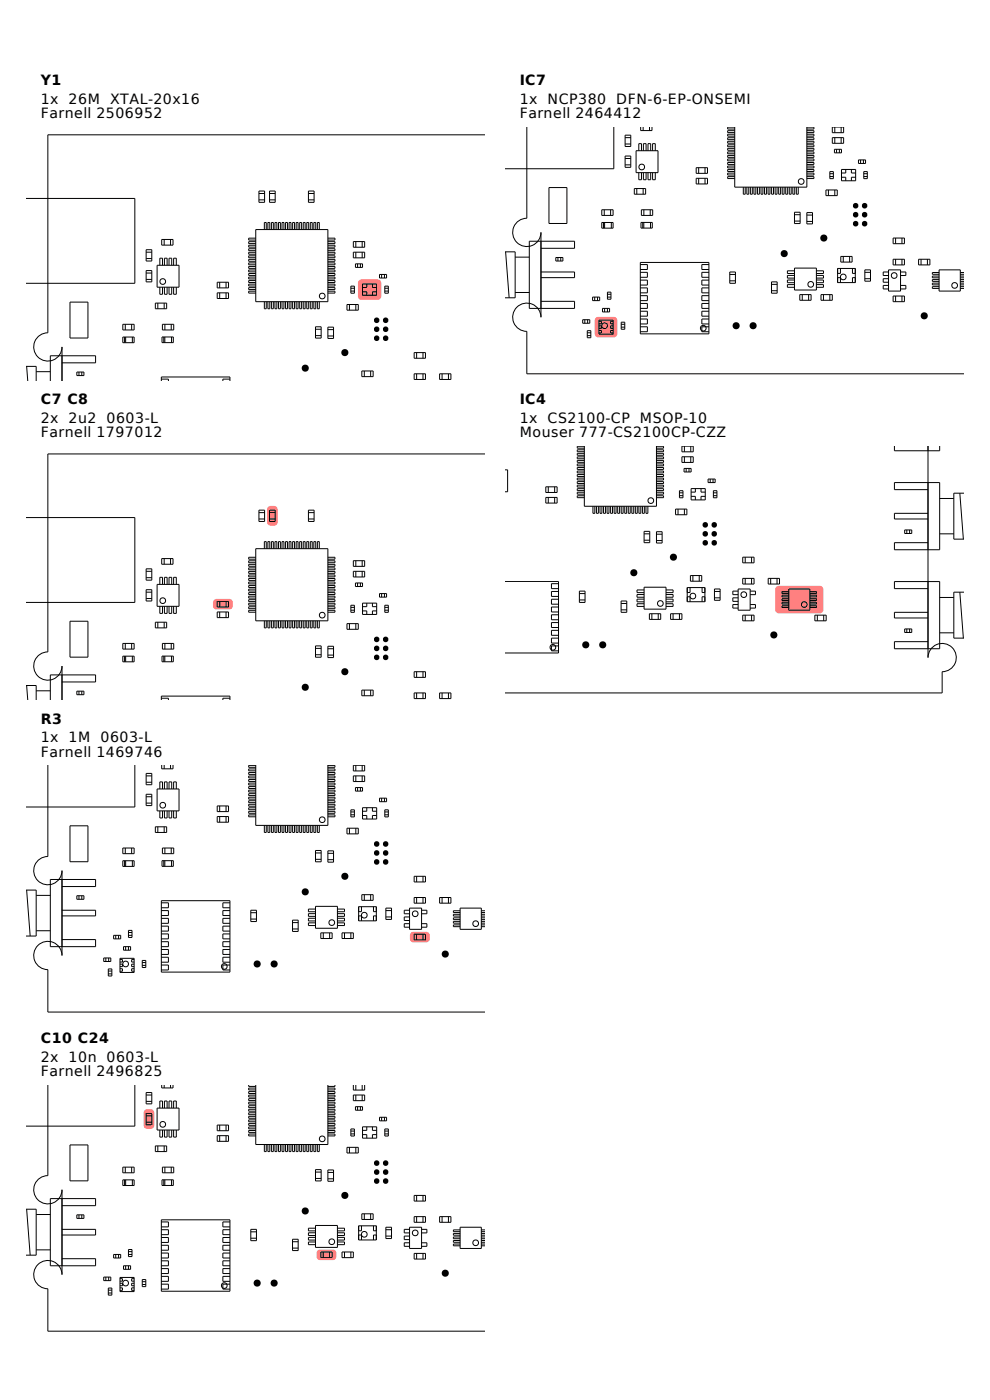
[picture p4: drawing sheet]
<svg xmlns="http://www.w3.org/2000/svg" width="210mm" height="297mm" viewBox="0 0 210 297" stroke-linecap="round" stroke-linejoin="round" font-family="sans-serif">
<defs><g id="words">
<g font-size="3">
<text x="8.7" y="18.1">Y1</text>
<text x="8.7" y="22.1">1x</text>
<text x="14.6" y="22.1">26M</text>
<text x="23.4" y="22.1">XTAL-20x16</text>
<text x="110.3" y="18.1">IC7</text>
<text x="110.3" y="22.1">1x</text>
<text x="116.2" y="22.1">NCP380</text>
<text x="130.8" y="22.1">DFN-6-EP-ONSEMI</text>
<text x="8.7" y="25.1">Farnell 2506952</text>
<text x="110.3" y="25.1">Farnell 2464412</text>
<text x="8.7" y="85.8">C7 C8</text>
<text x="8.7" y="89.8">2x</text>
<text x="14.6" y="89.8">2u2</text>
<text x="22.6" y="89.8">0603-L</text>
<text x="110.3" y="85.8">IC4</text>
<text x="110.3" y="89.8">1x</text>
<text x="116.2" y="89.8">CS2100-CP</text>
<text x="135.8" y="89.8">MSOP-10</text>
<text x="8.7" y="92.8">Farnell 1797012</text>
<text x="110.3" y="92.8">Mouser 777-CS2100CP-CZZ</text>
<text x="8.7" y="153.5">R3</text>
<text x="8.7" y="157.5">1x</text>
<text x="8.7" y="160.5">Farnell 1469746</text>
<text x="14.6" y="157.5">1M</text>
<text x="21.3" y="157.5">0603-L</text>
<text x="8.7" y="221.2">C10 C24</text>
<text x="8.7" y="225.2">2x</text>
<text x="14.6" y="225.2">10n</text>
<text x="22.6" y="225.2">0603-L</text>
<text x="8.7" y="228.2">Farnell 2496825</text>
</g>
</g></defs>
<path d="M76.2 59.5l.5-.2h3.4a.75 .75 0 0 1 .8 .7v2.9a.75 .75 0 0 1-.8 .7h-3.4a.75 .75 0 0 1-.8-.7v-2.9z" fill="#ff8080"/>
<g fill="none" stroke="#000" stroke-width=".21">
<path d="M102.8 28.6h-92.6v42a3 3 0 0 0-3 3 3 3 0 0 0 3 3 3 3 0 0 0 3-3v7.3M5.6 42.1h23v18h-23M31 53.5h1.2M31 53h1.2v2.4h-1.2zM31 57.4h1.2v2.4h-1.2zM31 54.9h1.2M31 57.9h1.2M31 59.3h1.2M33.3 56.3h4.7v4.6h-4.7zM33.9 56.3v-1.5h.6v1.5M34.3 50.8h2.4v1.2h-2.4zM34.8 50.8v1.2"/>
<path d="M34.9 56.3v-1.5h.6v1.5M35.9 56.3v-1.5h.5v1.5M36.2 50.8v1.2M36.8 56.3v-1.5h.6v1.5M46.1 59.9h2.4v1.2h-2.4zM46.6 59.9v1.2M48 59.9v1.2M54.3 48.7h15.3v15.3h-15.3zM54.3 59.5h-1.5v.4h1.5M54.3 58.8h-1.5v.4h1.5M54.3 58h-1.5v.4h1.5M54.3 57.3h-1.5v.4h1.5"/>
<path d="M54.3 56.5h-1.5v.4h1.5M54.3 55.8h-1.5v.4h1.5M54.3 55h-1.5v.4h1.5M54.3 54.3h-1.5v.4h1.5M54.3 53.5h-1.5v.4h1.5M54.3 52.8h-1.5v.4h1.5M54.3 52h-1.5v.4h1.5M54.3 51.3h-1.5v.4h1.5M54.3 50.5h-1.5v.4h1.5M54.9 42.4h1.2M54.9 41.1h1.2M54.9 40.5h1.2v2.4h-1.2z"/>
<path d="M56.1 48.7v-1.5h.4v1.5M56.8 48.7v-1.5h.4v1.5M57.2 42.4h1.2M57.2 41.1h1.2M57.2 40.5h1.2v2.4h-1.2zM57.6 48.7v-1.5h.4v1.5M58.3 48.7v-1.5h.4v1.5M59.1 48.7v-1.5h.4v1.5M59.8 48.7v-1.5h.4v1.5M60.6 48.7v-1.5h.4v1.5M61.3 48.7v-1.5h.4v1.5M62.1 48.7v-1.5h.4v1.5"/>
<path d="M62.8 48.7v-1.5h.4v1.5M63.6 48.7v-1.5h.4v1.5M64.3 48.7v-1.5h.4v1.5M65.1 48.7v-1.5h.4v1.5M65.4 42.4h1.2M65.4 41.1h1.2M65.4 40.5h1.2v2.4h-1.2zM65.8 48.7v-1.5h.4v1.5M66.6 48.7v-1.5h.4v1.5M67.3 48.7v-1.5h.4v1.5M69.6 50.5h1.5v.4h-1.5M69.6 51.3h1.5v.4h-1.5"/>
<path d="M69.6 52h1.5v.4h-1.5M69.6 52.8h1.5v.4h-1.5M69.6 53.5h1.5v.4h-1.5M69.6 54.3h1.5v.4h-1.5M69.6 55h1.5v.4h-1.5M69.6 55.8h1.5v.4h-1.5M69.6 56.5h1.5v.4h-1.5M69.6 57.3h1.5v.4h-1.5M69.6 58h1.5v.4h-1.5M69.6 58.8h1.5v.4h-1.5M69.6 59.5h1.5v.4h-1.5M75 53.5h2.4v1.2h-2.4z"/>
<path d="M75 51.3h2.4v1.2h-2.4zM75.4 56h1.5v.7h-1.5zM75.5 51.3v1.2M75.5 53.5v1.2M75.9 56v.7M76.5 56v.7M76.8 51.3v1.2M76.8 53.5v1.2M80.5 58.2h1.5v.8h-1.5zM81 58.2v.8M81.6 58.2v.8M5.6 77.7h2.1v3.2"/>
<path d="M5.7 77.7l.2 3.2M7.7 78.9h3M13.2 77h7.1v-1.5h-9.6v5.4M14.8 64.1h3.9v7.6h-3.9zM16.3 78.9h1.5v.8h-1.5zM16.8 78.9v.8M17.4 78.9v.8M26.1 71.5h2.4v1.2h-2.4zM26.1 68.8h2.4v1.2h-2.4zM26.4 71.5v1.2M26.6 68.8v1.2M26.7 71.5v1.2"/>
<path d="M27.9 68.8v1.2M28.1 71.5v1.2M33 64.3h2.4v1.2h-2.4zM33.5 64.3v1.2M33.9 60.9v1.5h.6v-1.5M34.4 71.5h2.4v1.2h-2.4zM34.5 68.8h2.4v1.2h-2.4zM34.7 71.5v1.2M34.8 64.3v1.2M34.9 60.9v1.5h.6v-1.5M35 71.5v1.2M35 68.8v1.2"/>
<path d="M35.9 60.9v1.5h.5v-1.5M36.3 68.8v1.2M36.4 71.5v1.2M36.8 60.9v1.5h.6v-1.5M46.1 62.1h2.4v1.2h-2.4zM46.6 62.1v1.2M48 62.1v1.2M54.3 61.8h-1.5v.4h1.5M54.3 61h-1.5v.4h1.5M54.3 60.3h-1.5v.4h1.5M56.1 64v1.5h.4v-1.5M56.8 64v1.5h.4v-1.5"/>
<path d="M57.6 64v1.5h.4v-1.5M58.3 64v1.5h.4v-1.5M59.1 64v1.5h.4v-1.5M59.8 64v1.5h.4v-1.5M60.6 64v1.5h.4v-1.5M61.3 64v1.5h.4v-1.5M62.1 64v1.5h.4v-1.5M62.8 64v1.5h.4v-1.5M63.6 64v1.5h.4v-1.5M64.3 64v1.5h.4v-1.5M65.1 64v1.5h.4v-1.5M65.8 64v1.5h.4v-1.5"/>
<path d="M66.6 64v1.5h.4v-1.5M66.9 69.9h1.2M66.9 71.2h1.2M66.9 69.3h1.2v2.4h-1.2zM67.3 64v1.5h.4v-1.5M69.6 69.4h1.2v2.4h-1.2zM69.6 61.8h1.5v.4h-1.5M69.6 60.3h1.5v.4h-1.5M69.6 61h1.5v.4h-1.5M69.6 71.3h1.2M69.6 69.9h1.2M73.6 64.6h2.4v1.2h-2.4z"/>
<path d="M74.1 64.6v1.2M74.4 61.8h.8M74.4 61.2h.8M74.4 60.7h.8v1.5h-.8zM75.5 64.6v1.2M76.8 78.7h2.4v1.2h-2.4zM76.9 60.3h3v2.4h-3zM76.9 61.9h.9v.8M77.3 78.7v1.2M77.8 60.3v.7h-.9M78.6 78.7v1.2M79 60.3v.7h.9"/>
<path d="M79.9 61.9h-.9v.8M81.6 61.8h.8M81.6 61.2h.8M81.6 60.7h.8v1.5h-.8zM87.9 74.8h2.4v1.2h-2.4zM87.9 79.3h2.4v1.2h-2.4zM88.4 74.8v1.2M88.4 79.3v1.2M89.7 74.8v1.2M89.7 79.3v1.2M93.3 79.3h2.4v1.2h-2.4zM93.8 79.3v1.2"/>
<path d="M95.1 79.3v1.2M34.2 80.9v-.9h14.6v.9M34.2 80.4h1.5v.5M48.8 80.4h-1.5v.5"/>
<circle cx="34.5" cy="59.7" r=".6"/>
<circle cx="68.4" cy="62.8" r=".6"/>
</g>
<g fill="#000">
<circle cx="64.8" cy="78.1" r=".76"/>
<circle cx="73.2" cy="74.8" r=".76"/>
<circle cx="79.9" cy="68" r=".6"/>
<circle cx="79.9" cy="69.9" r=".6"/>
<circle cx="79.9" cy="71.8" r=".59"/>
<circle cx="81.8" cy="68" r=".6"/>
<circle cx="81.8" cy="69.9" r=".6"/>
<circle cx="81.8" cy="71.8" r=".59"/>
</g>
<g fill="#ff8080">
<path d="M56.9 107.6a1.45 1.45 0 0 1 1.9 .2l.1 3a.75 .75 0 0 1-.7 .7h-.8a.75 .75 0 0 1-.7-.7v-2.7z"/>
<path d="M45.4 127.3l.5-.2h2.7a.75 .75 0 0 1 .8 .7v.8a.75 .75 0 0 1-.8 .7h-2.7a.75 .75 0 0 1-.7-.7v-.8z"/>
</g>
<g fill="none" stroke="#000" stroke-width=".21">
<path d="M102.8 96.3h-92.6v42a3 3 0 0 0-3 3 3 3 0 0 0 3 3 3 3 0 0 0 3-3v7.3M5.6 109.8h23v18h-23M34.3 118.5h2.4v1.2h-2.4zM34.8 118.5v1.2M36.2 118.5v1.2M54.3 116.4h15.3v15.3h-15.3zM54.3 119.7h-1.5v.4h1.5M54.3 119h-1.5v.4h1.5M54.3 118.2h-1.5v.4h1.5M54.9 110.1h1.2M54.9 108.8h1.2M54.9 108.2h1.2v2.4h-1.2z"/>
<path d="M56.1 116.4v-1.5h.4v1.5M56.8 116.4v-1.5h.4v1.5M57.2 110.1h1.2M57.2 108.8h1.2M57.2 108.2h1.2v2.4h-1.2zM57.6 116.4v-1.5h.4v1.5M58.3 116.4v-1.5h.4v1.5M59.1 116.4v-1.5h.4v1.5M59.8 116.4v-1.5h.4v1.5M60.6 116.4v-1.5h.4v1.5M61.3 116.4v-1.5h.4v1.5M62.1 116.4v-1.5h.4v1.5"/>
<path d="M62.8 116.4v-1.5h.4v1.5M63.6 116.4v-1.5h.4v1.5M64.3 116.4v-1.5h.4v1.5M65.1 116.4v-1.5h.4v1.5M65.4 110.1h1.2M65.4 108.8h1.2M65.4 108.2h1.2v2.4h-1.2zM65.8 116.4v-1.5h.4v1.5M66.6 116.4v-1.5h.4v1.5M67.3 116.4v-1.5h.4v1.5M69.6 118.2h1.5v.4h-1.5M69.6 119h1.5v.4h-1.5"/>
<path d="M69.6 119.7h1.5v.4h-1.5M75 119h2.4v1.2h-2.4zM75.5 119v1.2M76.8 119v1.2M14.8 131.8h3.9v7.6h-3.9zM26.1 139.2h2.4v1.2h-2.4zM26.1 136.5h2.4v1.2h-2.4zM26.4 139.2v1.2M26.6 136.5v1.2M26.7 139.2v1.2M27.9 136.5v1.2M28.1 139.2v1.2"/>
<path d="M31 121.2h1.2M31 120.7h1.2v2.4h-1.2zM31 125.1h1.2v2.4h-1.2zM31 122.6h1.2M31 125.6h1.2M31 127h1.2M33 132h2.4v1.2h-2.4zM33.3 124h4.7v4.6h-4.7zM33.5 132v1.2M33.9 124v-1.5h.6v1.5M33.9 128.6v1.5h.6v-1.5M34.4 139.2h2.4v1.2h-2.4z"/>
<path d="M34.5 136.5h2.4v1.2h-2.4zM34.7 139.2v1.2M34.8 132v1.2M34.9 128.6v1.5h.6v-1.5M34.9 124v-1.5h.6v1.5M35 139.2v1.2M35 136.5v1.2M35.9 128.6v1.5h.5v-1.5M35.9 124v-1.5h.5v1.5M36.3 136.5v1.2M36.4 139.2v1.2M36.8 128.6v1.5h.6v-1.5"/>
<path d="M36.8 124v-1.5h.6v1.5M46.1 127.6h2.4v1.2h-2.4zM46.1 129.8h2.4v1.2h-2.4zM46.6 127.6v1.2M46.6 129.8v1.2M48 127.6v1.2M48 129.8v1.2M54.3 129.5h-1.5v.4h1.5M54.3 128.7h-1.5v.4h1.5M54.3 128h-1.5v.4h1.5M54.3 127.2h-1.5v.4h1.5M54.3 126.5h-1.5v.4h1.5"/>
<path d="M54.3 125.7h-1.5v.4h1.5M54.3 125h-1.5v.4h1.5M54.3 124.2h-1.5v.4h1.5M54.3 123.5h-1.5v.4h1.5M54.3 122.7h-1.5v.4h1.5M54.3 122h-1.5v.4h1.5M54.3 121.2h-1.5v.4h1.5M54.3 120.5h-1.5v.4h1.5M56.1 131.7v1.5h.4v-1.5M56.8 131.7v1.5h.4v-1.5M57.6 131.7v1.5h.4v-1.5M58.3 131.7v1.5h.4v-1.5"/>
<path d="M59.1 131.7v1.5h.4v-1.5M59.8 131.7v1.5h.4v-1.5M60.6 131.7v1.5h.4v-1.5M61.3 131.7v1.5h.4v-1.5M62.1 131.7v1.5h.4v-1.5M62.8 131.7v1.5h.4v-1.5M63.6 131.7v1.5h.4v-1.5M64.3 131.7v1.5h.4v-1.5M65.1 131.7v1.5h.4v-1.5M65.8 131.7v1.5h.4v-1.5M66.6 131.7v1.5h.4v-1.5M66.9 137.6h1.2"/>
<path d="M66.9 138.9h1.2M66.9 137h1.2v2.4h-1.2zM67.3 131.7v1.5h.4v-1.5M69.6 137.1h1.2v2.4h-1.2zM69.6 129.5h1.5v.4h-1.5M69.6 120.5h1.5v.4h-1.5M69.6 121.2h1.5v.4h-1.5M69.6 122h1.5v.4h-1.5M69.6 122.7h1.5v.4h-1.5M69.6 123.5h1.5v.4h-1.5M69.6 124.2h1.5v.4h-1.5M69.6 125h1.5v.4h-1.5"/>
<path d="M69.6 125.7h1.5v.4h-1.5M69.6 126.5h1.5v.4h-1.5M69.6 127.2h1.5v.4h-1.5M69.6 128h1.5v.4h-1.5M69.6 128.7h1.5v.4h-1.5M69.6 139h1.2M69.6 137.6h1.2M73.6 132.3h2.4v1.2h-2.4zM74.1 132.3v1.2M74.4 129.5h.8M74.4 128.4h.8v1.5h-.8zM74.4 128.9h.8"/>
<path d="M75 121.2h2.4v1.2h-2.4zM75.4 123.7h1.5v.7h-1.5zM75.5 121.2v1.2M75.5 132.3v1.2M75.9 123.7v.7M76.5 123.7v.7M76.8 121.2v1.2M76.9 128h3v2.4h-3zM76.9 129.6h.9v.8M77.8 128v.7h-.9M79 128v.7h.9M79.9 129.6h-.9v.8"/>
<path d="M80.5 125.9h1.5v.8h-1.5zM81 125.9v.8M81.6 125.9v.8M81.6 129.5h.8M81.6 128.4h.8v1.5h-.8zM81.6 128.9h.8M5.6 145.4h2.1v3.2M5.7 145.4l.2 3.2M7.7 146.6h3M13.2 144.7h7.1v-1.5h-9.6v5.4M16.3 146.6h1.5v.8h-1.5zM16.8 146.6v.8"/>
<path d="M17.4 146.6v.8M34.2 148.6v-.9h14.6v.9M34.2 148.1h1.5v.5M48.8 148.1h-1.5v.5M76.8 146.4h2.4v1.2h-2.4zM77.3 146.4v1.2M78.6 146.4v1.2M87.9 142.5h2.4v1.2h-2.4zM87.9 147h2.4v1.2h-2.4zM88.4 142.5v1.2M88.4 147v1.2M89.7 142.5v1.2"/>
<path d="M89.7 147v1.2M93.3 147h2.4v1.2h-2.4zM93.8 147v1.2M95.1 147v1.2"/>
<circle cx="34.5" cy="127.4" r=".6"/>
<circle cx="68.4" cy="130.5" r=".6"/>
</g>
<g fill="#000">
<circle cx="79.9" cy="135.7" r=".6"/>
<circle cx="79.9" cy="137.6" r=".6"/>
<circle cx="79.9" cy="139.5" r=".6"/>
<circle cx="81.8" cy="135.7" r=".6"/>
<circle cx="81.8" cy="137.6" r=".6"/>
<circle cx="81.8" cy="139.5" r=".6"/>
<circle cx="64.8" cy="145.8" r=".76"/>
<circle cx="73.2" cy="142.5" r=".76"/>
</g>
<path d="M87.2 197.9l.5-.2h2.7a.75 .75 0 0 1 .8 .7v.8a.75 .75 0 0 1-.8 .8h-2.7a.75 .75 0 0 1-.7-.8v-.8z" fill="#ff8080"/>
<g fill="none" stroke="#000" stroke-width=".21">
<path d="M10.2 162.5v19.2a3 3 0 0 0-3 3 3 3 0 0 0 3 3 3 3 0 0 0 3-3v18a3 3 0 0 0-3-3 3 3 0 0 0-3 3 3 3 0 0 0 3 3v9h92.6M14.8 175.2h3.9v7.6h-3.9zM26.1 179.9h2.4v1.2h-2.4zM26.6 179.9v1.2M27.9 179.9v1.2M28.6 162.5v8.7h-23M31 164.6h1.2M31 164.1h1.2v2.4h-1.2zM31 168.5h1.2v2.4h-1.2zM31 166h1.2M31 169h1.2M31 170.4h1.2"/>
<path d="M33 175.4h2.4v1.2h-2.4zM33.3 167.4h4.7v4.6h-4.7zM33.5 175.4v1.2M33.9 167.4v-1.5h.6v1.5M33.9 172v1.5h.6v-1.5M34.3 162.5v.6h2.4v-.6M34.5 179.9h2.4v1.2h-2.4zM34.8 162.5v.6M34.8 175.4v1.2M34.9 172v1.5h.6v-1.5M34.9 167.4v-1.5h.6v1.5M35 179.9v1.2"/>
<path d="M35.9 172v1.5h.5v-1.5M35.9 167.4v-1.5h.5v1.5M36.2 162.5v.6M36.3 179.9v1.2M36.8 172v1.5h.6v-1.5M36.8 167.4v-1.5h.6v1.5M46.1 171h2.4v1.2h-2.4zM46.1 173.2h2.4v1.2h-2.4zM46.6 171v1.2M46.6 173.2v1.2M48 171v1.2M48 173.2v1.2"/>
<path d="M52.8 162.5v.3h1.5M54.3 162.5v12.6h15.3v-12.6M54.3 172.9h-1.5v.4h1.5M54.3 172.1h-1.5v.4h1.5M54.3 171.4h-1.5v.4h1.5M54.3 170.6h-1.5v.4h1.5M54.3 169.9h-1.5v.4h1.5M54.3 169.1h-1.5v.4h1.5M54.3 168.4h-1.5v.4h1.5M54.3 167.6h-1.5v.4h1.5M54.3 166.9h-1.5v.4h1.5M54.3 166.1h-1.5v.4h1.5"/>
<path d="M54.3 165.4h-1.5v.4h1.5M54.3 164.6h-1.5v.4h1.5M54.3 163.9h-1.5v.4h1.5M54.3 163.1h-1.5v.4h1.5M56.1 175.1v1.5h.4v-1.5M56.8 175.1v1.5h.4v-1.5M57.6 175.1v1.5h.4v-1.5M58.3 175.1v1.5h.4v-1.5M59.1 175.1v1.5h.4v-1.5M59.8 175.1v1.5h.4v-1.5M60.6 175.1v1.5h.4v-1.5M61.3 175.1v1.5h.4v-1.5"/>
<path d="M62.1 175.1v1.5h.4v-1.5M62.8 175.1v1.5h.4v-1.5M63.6 175.1v1.5h.4v-1.5M64.3 175.1v1.5h.4v-1.5M65.1 175.1v1.5h.4v-1.5M65.8 175.1v1.5h.4v-1.5M66.6 175.1v1.5h.4v-1.5M67.3 175.1v1.5h.4v-1.5M69.6 172.9h1.5v.4h-1.5M69.6 163.1h1.5v.4h-1.5M69.6 163.9h1.5v.4h-1.5M69.6 164.6h1.5v.4h-1.5"/>
<path d="M69.6 165.4h1.5v.4h-1.5M69.6 166.1h1.5v.4h-1.5M69.6 166.9h1.5v.4h-1.5M69.6 167.6h1.5v.4h-1.5M69.6 168.4h1.5v.4h-1.5M69.6 169.1h1.5v.4h-1.5M69.6 169.9h1.5v.4h-1.5M69.6 170.6h1.5v.4h-1.5M69.6 171.4h1.5v.4h-1.5M69.6 172.1h1.5v.4h-1.5M71.1 162.5v.3h-1.5M73.6 175.7h2.4v1.2h-2.4z"/>
<path d="M74.1 175.7v1.2M74.4 171.8h.8v1.5h-.8zM74.4 172.9h.8M74.4 172.3h.8M75 164.6h2.4v1.2h-2.4zM75 162.5v1.1h2.4v-1.1M75.4 167.1h1.5v.7h-1.5zM75.5 162.5v1.1M75.5 164.6v1.2M75.5 175.7v1.2M75.9 167.1v.7M76.5 167.1v.7"/>
<path d="M76.8 162.5v1.1M76.8 164.6v1.2M76.9 171.4h3v2.4h-3zM76.9 173h.9v.8M77.8 171.4v.7h-.9M79 171.4v.7h.9M79.9 173h-.9v.8M80.5 169.3h1.5v.8h-1.5zM81 169.3v.8M81.6 169.3v.8M81.6 171.8h.8v1.5h-.8zM81.6 172.9h.8"/>
<path d="M81.6 172.3h.8M5.6 188.8h2.1v9.8h-2.1M5.7 188.8l.7 9.8M7.7 190h3M7.7 197.5h3M13.2 193.1h7.1v1.2h-7.1M13.2 188.1h7.1v-1.5h-9.6v14.3h9.6v-1.6h-7.1M16.3 190h1.5v.8h-1.5zM16.8 190v.8M17.4 190v.8M24.1 198.4h1.5v.8h-1.5zM24.6 198.4v.8"/>
<path d="M25.2 198.4v.8M26.1 182.6h2.4v1.2h-2.4zM26.4 182.6v1.2M26.7 182.6v1.2M27.3 198.4h.7M27.3 197.4h.7v1.5h-.7zM27.3 197.8h.7M28.1 182.6v1.2M34.2 193.2h1.5v1h-1.5M34.2 198.1h1.5v1.1h-1.5M34.2 191.1h14.6v15.2h-14.6zM34.2 199.8h1.5v1.1h-1.5"/>
<path d="M34.2 196.5h1.5v1h-1.5M34.2 194.8h1.5v1.1h-1.5M34.2 191.5h1.5v1.1h-1.5M34.4 182.6h2.4v1.2h-2.4zM34.7 182.6v1.2M35 182.6v1.2M36.4 182.6v1.2M48.8 193.2h-1.5v1h1.5M48.8 198.1h-1.5v1.1h1.5M48.8 191.5h-1.5v1.1h1.5M48.8 194.8h-1.5v1.1h1.5M48.8 196.5h-1.5v1h1.5"/>
<path d="M48.8 199.8h-1.5v1.1h1.5M53.2 193.1h1.2v2.4h-1.2zM53.2 193.6h1.2M53.2 195h1.2M62.1 195.2h1.2v2.4h-1.2zM62.1 195.7h1.2M62.1 197.1h1.2M66.9 181h1.2M66.9 182.3h1.2M66.9 180.4h1.2v2.4h-1.2zM66.9 192.3h4.7v4.6h-4.7zM66.9 195.8h-1.5v.6h1.5"/>
<path d="M66.9 192.9h-1.5v.5h1.5M66.9 193.9h-1.5v.5h1.5M66.9 194.8h-1.5v.6h1.5M68.1 197.9h2.4v1.2h-2.4zM68.6 197.9v1.2M69.6 180.5h1.2v2.4h-1.2zM69.6 182.4h1.2M69.6 181h1.2M69.9 197.9v1.2M71.6 192.9h1.5v.5h-1.5M71.6 193.9h1.5v.5h-1.5M71.6 194.8h1.5v.6h-1.5"/>
<path d="M71.6 195.8h1.5v.6h-1.5M72.6 197.9h2.4v1.2h-2.4zM73.1 197.9v1.2M74.4 197.9v1.2M76.1 192.4h3.7v3h-3.7zM76.1 194.3h.6v1.1M76.7 192.4v1h-.6M76.8 189.8h2.4v1.2h-2.4zM77.3 189.8v1.2M78.6 189.8v1.2M79.2 192.4v1h.6M79.8 194.3h-.6v1.1"/>
<path d="M81.9 192.7h1.2v2.4h-1.2zM81.9 194.5h1.2M81.9 193.2h1.2M86.9 192.7h2.5v4.5h-2.5zM86.9 194.5h-1.1v.8h1.1M86.9 193.1h-1.1v.8h1.1M86.9 196h-1.1v.7h1.1M87.9 185.9h2.4v1.2h-2.4zM87.9 190.4h2.4v1.2h-2.4zM87.9 198.2h2.4v1.2h-2.4zM88.4 185.9v1.2M88.4 190.4v1.2"/>
<path d="M88.4 198.2v1.2M89.4 193.1h1.2v.8h-1.2M89.4 196h1.2v.7h-1.2M89.7 185.9v1.2M89.7 190.4v1.2M89.7 198.2v1.2M93.3 190.4h2.4v1.2h-2.4zM93.8 190.4v1.2M95.1 190.4v1.2M97.6 192.7h4.5v4.5h-4.5zM97.6 193.2h-1.4v.4h1.4M97.6 196.2h-1.4v.4h1.4"/>
<path d="M97.6 195.5h-1.4v.4h1.4M97.6 194.7h-1.4v.4h1.4M97.6 194h-1.4v.4h1.4M102.1 193.2h.7M102.1 193.6h.7M102.1 196.6h.7M102.1 196.2h.7M102.1 195.9h.7M102.1 195.5h.7M102.1 195.1h.7M102.1 194.7h.7M102.1 194.4h.7"/>
<path d="M102.1 194h.7M22 203.3h1.5v.7h-1.5zM22.5 203.3v.7M23 206h.7M23 206.6h.7M23 205.6h.7v1.5h-.7zM23.1 203.3v.7M25.5 203.3h3v3h-3zM25.5 203.6h.5v.5h-.5M25.5 204.6h.5v.5h-.5M25.5 205.5h.5v.6h-.5M26.2 200.9h1.5v.7h-1.5z"/>
<path d="M26.7 200.9v.7M27.3 200.9v.7M28.5 203.6h-.6v.5h.6M28.5 204.6h-.6v.5h.6M28.5 205.5h-.6v.6h.6M30.2 204.8h.7M30.2 204.2h.7M30.2 203.8h.7v1.5h-.7zM34.2 204.8h1.5v1h-1.5M34.2 203.1h1.5v1.1h-1.5M34.2 201.4h1.5v1.1h-1.5M48.8 204.8h-1.5v1h1.5"/>
<path d="M48.8 201.4h-1.5v1.1h1.5M48.8 203.1h-1.5v1.1h1.5"/>
<circle cx="34.5" cy="170.9" r=".6"/>
<circle cx="68.4" cy="173.9" r=".6"/>
<circle cx="70.4" cy="195.7" r=".6"/>
<circle cx="77.3" cy="194.2" r=".6"/>
<circle cx="88.1" cy="193.9" r=".6"/>
<circle cx="100.9" cy="196" r=".6"/>
<circle cx="26.6" cy="204.5" r=".6"/>
<circle cx="47.6" cy="205.1" r=".6"/>
</g>
<g fill="#000">
<circle cx="79.9" cy="179.1" r=".6"/>
<circle cx="81.8" cy="179.1" r=".6"/>
<circle cx="64.8" cy="189.2" r=".76"/>
<circle cx="73.2" cy="185.9" r=".76"/>
<circle cx="79.9" cy="181" r=".6"/>
<circle cx="79.9" cy="182.9" r=".6"/>
<circle cx="81.8" cy="181" r=".6"/>
<circle cx="81.8" cy="182.9" r=".6"/>
<circle cx="54.6" cy="204.5" r=".76"/>
<circle cx="58.2" cy="204.5" r=".76"/>
<circle cx="94.5" cy="202.4" r=".76"/>
</g>
<g fill="#ff8080">
<path d="M67.4 265.3l.5-.2h2.7a.75 .75 0 0 1 .8 .8v.7a.75 .75 0 0 1-.8 .8h-2.7a.75 .75 0 0 1-.7-.8v-.7z"/>
<path d="M30.7 235.5a1.45 1.45 0 0 1 2 .3v3a.75 .75 0 0 1-.7 .7h-.8a.75 .75 0 0 1-.7-.7v-2.7z"/>
</g>
<g fill="none" stroke="#000" stroke-width=".21">
<path d="M10.2 230.2v19.2a3 3 0 0 0-3 3 3 3 0 0 0 3 3 3 3 0 0 0 3-3v18a3 3 0 0 0-3-3 3 3 0 0 0-3 3 3 3 0 0 0 3 3v9h92.6M28.6 230.2v8.7h-23M31 232.3h1.2M31 231.8h1.2v2.4h-1.2zM31 236.2h1.2v2.4h-1.2zM31 233.7h1.2M31 236.8h1.2M31 238.1h1.2M33.3 235.1h4.7v4.7h-4.7zM33.9 235.1v-1.5h.6v1.5M33.9 239.8v1.5h.6v-1.5M34.3 230.2v.6h2.4v-.6"/>
<path d="M34.8 230.2v.6M34.9 239.8v1.5h.6v-1.5M34.9 235.1v-1.5h.6v1.5M35.9 239.8v1.5h.5v-1.5M35.9 235.1v-1.5h.5v1.5M36.2 230.2v.6M36.8 239.8v1.5h.6v-1.5M36.8 235.1v-1.5h.6v1.5M46.1 238.7h2.4v1.2h-2.4zM46.6 238.7v1.2M48 238.7v1.2M52.8 230.2v.3h1.5"/>
<path d="M54.3 230.2v12.6h15.3v-12.6M54.3 239.9h-1.5v.4h1.5M54.3 239.1h-1.5v.4h1.5M54.3 238.4h-1.5v.4h1.5M54.3 237.6h-1.5v.4h1.5M54.3 236.9h-1.5v.4h1.5M54.3 236.1h-1.5v.4h1.5M54.3 235.4h-1.5v.4h1.5M54.3 234.6h-1.5v.4h1.5M54.3 233.9h-1.5v.4h1.5M54.3 233.1h-1.5v.4h1.5M54.3 232.4h-1.5v.4h1.5"/>
<path d="M54.3 231.6h-1.5v.4h1.5M54.3 230.9h-1.5v.4h1.5M69.6 230.9h1.5v.4h-1.5M69.6 231.6h1.5v.4h-1.5M69.6 232.4h1.5v.4h-1.5M69.6 233.1h1.5v.4h-1.5M69.6 233.9h1.5v.4h-1.5M69.6 234.6h1.5v.4h-1.5M69.6 235.4h1.5v.4h-1.5M69.6 236.1h1.5v.4h-1.5M69.6 236.9h1.5v.4h-1.5M69.6 237.6h1.5v.4h-1.5"/>
<path d="M69.6 238.4h1.5v.4h-1.5M69.6 239.1h1.5v.4h-1.5M69.6 239.9h1.5v.4h-1.5M71.1 230.2v.3h-1.5M74.4 239.5h.8v1.5h-.8zM74.4 240h.8M75 232.3h2.4v1.2h-2.4zM75 230.2v1.1h2.4v-1.1M75.4 234.8h1.5v.8h-1.5zM75.5 230.2v1.1M75.5 232.3v1.2M75.9 234.8v.8"/>
<path d="M76.5 234.8v.8M76.8 230.2v1.1M76.8 232.3v1.2M76.9 239.1h3v2.4h-3zM77.8 239.1v.7h-.9M79 239.1v.7h.9M80.5 237.1h1.5v.7h-1.5zM81 237.1v.7M81.6 237.1v.7M81.6 239.5h.8v1.5h-.8zM81.6 240h.8M5.6 256.6h2.1v9.7h-2.1"/>
<path d="M5.7 256.6l.7 9.7M7.7 257.7h3M13.2 255.8h7.1v-1.5h-9.6v14.3h9.6v-1.5h-7.1M14.8 242.9h3.9v7.6h-3.9zM16.3 257.8h1.5v.7h-1.5zM16.8 257.8v.7M17.4 257.8v.7M26.1 250.3h2.4v1.2h-2.4zM26.1 247.6h2.4v1.2h-2.4zM26.4 250.3v1.2M26.6 247.6v1.2M26.7 250.3v1.2"/>
<path d="M27.9 247.6v1.2M28.1 250.3v1.2M33 243.1h2.4v1.2h-2.4zM33.5 243.1v1.2M34.2 258.8h14.6v15.2h-14.6zM34.2 259.3h1.5v1h-1.5M34.4 250.3h2.4v1.2h-2.4zM34.5 247.6h2.4v1.2h-2.4zM34.7 250.3v1.2M34.8 243.1v1.2M35 250.3v1.2M35 247.6v1.2"/>
<path d="M36.3 247.6v1.2M36.4 250.3v1.2M46.1 241h2.4v1.2h-2.4zM46.6 241v1.2M48 241v1.2M48.8 259.3h-1.5v1h1.5M54.3 240.6h-1.5v.4h1.5M56.1 242.8v1.5h.4v-1.5M56.8 242.8v1.5h.4v-1.5M57.6 242.8v1.5h.4v-1.5M58.3 242.8v1.5h.4v-1.5M59.1 242.8v1.5h.4v-1.5"/>
<path d="M59.8 242.8v1.5h.4v-1.5M60.6 242.8v1.5h.4v-1.5M61.3 242.8v1.5h.4v-1.5M62.1 242.8v1.5h.4v-1.5M62.8 242.8v1.5h.4v-1.5M63.6 242.8v1.5h.4v-1.5M64.3 242.8v1.5h.4v-1.5M65.1 242.8v1.5h.4v-1.5M65.8 242.8v1.5h.4v-1.5M66.6 242.8v1.5h.4v-1.5M66.9 248.7h1.2M66.9 250h1.2"/>
<path d="M66.9 248.2h1.2v2.4h-1.2zM67.3 242.8v1.5h.4v-1.5M69.6 248.2h1.2v2.4h-1.2zM69.6 240.6h1.5v.4h-1.5M69.6 250.1h1.2M69.6 248.8h1.2M73.6 243.4h2.4v1.2h-2.4zM74.1 243.4v1.2M74.4 240.6h.8M75.5 243.4v1.2M76.8 257.5h2.4v1.2h-2.4zM76.9 240.7h.9v.8"/>
<path d="M77.3 257.5v1.2M78.6 257.5v1.2M79.9 240.7h-.9v.8M81.6 240.6h.8M87.9 253.6h2.4v1.2h-2.4zM87.9 258.1h2.4v1.2h-2.4zM88.4 253.6v1.2M88.4 258.1v1.2M89.7 253.6v1.2M89.7 258.1v1.2M93.3 258.1h2.4v1.2h-2.4zM93.8 258.1v1.2"/>
<path d="M95.1 258.1v1.2M7.7 265.2h3M13.2 260.8h7.1v1.2h-7.1M22 271h1.5v.7h-1.5zM22.5 271v.7M23 273.7h.7M23 274.3h.7M23 273.3h.7v1.5h-.7zM23.1 271v.7M24.1 266.2h1.5v.7h-1.5zM24.6 266.2v.7M25.2 266.2v.7"/>
<path d="M25.5 271h3v3h-3zM25.5 271.3h.5v.5h-.5M25.5 272.3h.5v.5h-.5M25.5 273.2h.5v.6h-.5M26.2 268.6h1.5v.7h-1.5zM26.7 268.6v.7M27.3 266.2h.7M27.3 265.1h.7v1.5h-.7zM27.3 268.6v.7M27.3 265.6h.7M28.5 271.3h-.6v.5h.6M28.5 272.3h-.6v.5h.6"/>
<path d="M28.5 273.2h-.6v.6h.6M30.2 272.5h.7M30.2 271.9h.7M30.2 271.5h.7v1.5h-.7zM34.2 260.9h1.5v1.1h-1.5M34.2 265.9h1.5v1h-1.5M34.2 262.6h1.5v1h-1.5M34.2 272.5h1.5v1h-1.5M34.2 270.8h1.5v1.1h-1.5M34.2 269.2h1.5v1h-1.5M34.2 267.5h1.5v1.1h-1.5M34.2 264.2h1.5v1.1h-1.5"/>
<path d="M48.8 260.9h-1.5v1.1h1.5M48.8 265.9h-1.5v1h1.5M48.8 262.6h-1.5v1h1.5M48.8 272.5h-1.5v1h1.5M48.8 264.2h-1.5v1.1h1.5M48.8 267.5h-1.5v1.1h1.5M48.8 269.2h-1.5v1h1.5M48.8 270.8h-1.5v1.1h1.5M53.2 260.8h1.2v2.4h-1.2zM53.2 261.4h1.2M53.2 262.7h1.2M62.1 262.9h1.2v2.4h-1.2z"/>
<path d="M62.1 263.5h1.2M62.1 264.8h1.2M66.9 260h4.7v4.7h-4.7zM66.9 263.5h-1.5v.6h1.5M66.9 260.6h-1.5v.6h1.5M66.9 261.6h-1.5v.5h1.5M66.9 262.5h-1.5v.6h1.5M68.1 265.6h2.4v1.2h-2.4zM68.6 265.6v1.2M69.9 265.6v1.2M71.6 260.6h1.5v.6h-1.5M71.6 261.6h1.5v.5h-1.5"/>
<path d="M71.6 262.5h1.5v.6h-1.5M71.6 263.5h1.5v.6h-1.5M72.6 265.6h2.4v1.2h-2.4zM73.1 265.6v1.2M74.4 265.6v1.2M76.1 262h.6v1.1M76.1 260.1h3.7v3h-3.7zM76.7 260.1v1h-.6M79.2 260.1v1h.6M79.8 262h-.6v1.1M81.9 260.4h1.2v2.4h-1.2zM81.9 262.3h1.2"/>
<path d="M81.9 260.9h1.2M86.9 260.4h2.5v4.5h-2.5zM86.9 262.3h-1.1v.7h1.1M86.9 260.8h-1.1v.8h1.1M86.9 263.7h-1.1v.7h1.1M87.9 265.9h2.4v1.2h-2.4zM88.4 265.9v1.2M89.4 260.8h1.2v.8h-1.2M89.4 263.7h1.2v.7h-1.2M89.7 265.9v1.2M97.6 260.4h4.5v4.5h-4.5zM97.6 262.4h-1.4v.4h1.4"/>
<path d="M97.6 263.9h-1.4v.4h1.4M97.6 263.2h-1.4v.4h1.4M97.6 261.7h-1.4v.4h1.4M97.6 260.9h-1.4v.4h1.4M102.1 262.8h.7M102.1 264.3h.7M102.1 263.9h.7M102.1 263.6h.7M102.1 263.2h.7M102.1 262.4h.7M102.1 262.1h.7M102.1 261.7h.7"/>
<path d="M102.1 261.3h.7M102.1 260.9h.7"/>
<circle cx="34.5" cy="238.6" r=".6"/>
<circle cx="68.4" cy="241.6" r=".6"/>
<circle cx="26.6" cy="272.2" r=".6"/>
<circle cx="47.6" cy="272.8" r=".6"/>
<circle cx="70.4" cy="263.5" r=".6"/>
<circle cx="77.3" cy="261.9" r=".6"/>
<circle cx="88.1" cy="261.6" r=".6"/>
<circle cx="100.9" cy="263.7" r=".6"/>
</g>
<g fill="#000">
<circle cx="64.8" cy="256.9" r=".76"/>
<circle cx="73.2" cy="253.6" r=".76"/>
<circle cx="79.9" cy="250.6" r=".6"/>
<circle cx="79.9" cy="248.7" r=".6"/>
<circle cx="79.9" cy="246.8" r=".6"/>
<circle cx="81.8" cy="250.6" r=".6"/>
<circle cx="81.8" cy="248.7" r=".6"/>
<circle cx="81.8" cy="246.8" r=".6"/>
<circle cx="54.6" cy="272.2" r=".76"/>
<circle cx="58.2" cy="272.2" r=".76"/>
<circle cx="94.5" cy="270.1" r=".76"/>
</g>
<path d="M126.4 67.5l.5-.3h3.3a.75 .75 0 0 1 .8 .8v2.8a.75 .75 0 0 1-.8 .8h-3.3a.75 .75 0 0 1-.7-.8v-2.8z" fill="#ff8080"/>
<g fill="none" stroke="#000" stroke-width=".21">
<path d="M111.8 27.1v19.2a3 3 0 0 0-3 3 3 3 0 0 0 3 3 3 3 0 0 0 3-3v18a3 3 0 0 0-3-3 3 3 0 0 0-3 3 3 3 0 0 0 3 3v9h92.6M116.5 39.8h3.8v7.6h-3.8zM130.2 27.1v8.7h-23M132.6 29.2h1.2M132.6 28.7h1.2v2.4h-1.2zM132.6 33.1h1.2v2.4h-1.2zM132.6 30.6h1.2M132.6 33.6h1.2M132.6 35h1.2M134.9 32h4.7v4.6h-4.7zM135.5 32v-1.5h.6v1.5M135.5 36.6v1.5h.6v-1.5"/>
<path d="M135.9 27.1v.6h2.4v-.6M136.4 27.1v.6M136.5 36.6v1.5h.6v-1.5M136.5 32v-1.5h.6v1.5M137.5 36.6v1.5h.5v-1.5M137.5 32v-1.5h.5v1.5M137.8 27.1v.6M138.4 36.6v1.5h.6v-1.5M138.4 32v-1.5h.6v1.5M147.7 35.6h2.4v1.2h-2.4zM147.7 37.8h2.4v1.2h-2.4zM148.2 35.6v1.2"/>
<path d="M148.2 37.8v1.2M149.6 35.6v1.2M149.6 37.8v1.2M154.4 27.1v.3h1.5M155.9 27.1v12.6h15.3v-12.6M155.9 37.5h-1.5v.4h1.5M155.9 36.7h-1.5v.4h1.5M155.9 36h-1.5v.4h1.5M155.9 35.2h-1.5v.4h1.5M155.9 34.5h-1.5v.4h1.5M155.9 33.7h-1.5v.4h1.5M155.9 33h-1.5v.4h1.5"/>
<path d="M155.9 32.2h-1.5v.4h1.5M155.9 31.5h-1.5v.4h1.5M155.9 30.7h-1.5v.4h1.5M155.9 30h-1.5v.4h1.5M155.9 29.2h-1.5v.4h1.5M155.9 28.5h-1.5v.4h1.5M155.9 27.7h-1.5v.4h1.5M157.7 39.7v1.5h.4v-1.5M158.4 39.7v1.5h.4v-1.5M159.2 39.7v1.5h.4v-1.5M159.9 39.7v1.5h.4v-1.5M160.7 39.7v1.5h.4v-1.5"/>
<path d="M161.4 39.7v1.5h.4v-1.5M162.2 39.7v1.5h.4v-1.5M162.9 39.7v1.5h.4v-1.5M163.7 39.7v1.5h.4v-1.5M164.4 39.7v1.5h.4v-1.5M165.2 39.7v1.5h.4v-1.5M165.9 39.7v1.5h.4v-1.5M166.7 39.7v1.5h.4v-1.5M167.4 39.7v1.5h.4v-1.5M168.2 39.7v1.5h.4v-1.5M168.9 39.7v1.5h.4v-1.5M171.2 37.5h1.5v.4h-1.5"/>
<path d="M171.2 27.7h1.5v.4h-1.5M171.2 28.5h1.5v.4h-1.5M171.2 29.2h1.5v.4h-1.5M171.2 30h1.5v.4h-1.5M171.2 30.7h1.5v.4h-1.5M171.2 31.5h1.5v.4h-1.5M171.2 32.2h1.5v.4h-1.5M171.2 33h1.5v.4h-1.5M171.2 33.7h1.5v.4h-1.5M171.2 34.5h1.5v.4h-1.5M171.2 35.2h1.5v.4h-1.5M171.2 36h1.5v.4h-1.5"/>
<path d="M171.2 36.7h1.5v.4h-1.5M172.7 27.1v.3h-1.5M176 36.4h.8v1.5h-.8zM176 37.5h.8M176 36.9h.8M176.6 29.2h2.4v1.2h-2.4zM176.6 27.1v1.1h2.4v-1.1M177 31.7h1.5v.7h-1.5zM177.1 27.1v1.1M177.1 29.2v1.2M177.5 31.7v.7M178.1 31.7v.7"/>
<path d="M178.4 27.1v1.1M178.4 29.2v1.2M178.5 36h3v2.4h-3zM178.5 37.6h.9v.8M179.4 36v.7h-.9M180.6 36v.7h.9M181.5 37.6h-.9v.8M182.1 33.9h1.5v.8h-1.5zM182.6 33.9v.8M183.2 33.9v.8M183.2 36.4h.8v1.5h-.8zM183.2 37.5h.8"/>
<path d="M183.2 36.9h.8M107.2 53.4h2.1v9.8h-2.1M107.3 53.4l.7 9.8M109.3 54.6h3M114.8 57.7h7.1v1.2h-7.1M114.8 52.7h7.1v-1.5h-9.6v14.2h9.6v-1.5h-7.1M117.9 54.6h1.5v.8h-1.5zM118.4 54.6v.8M119 54.6v.8M127.7 47.2h2.4v1.2h-2.4zM127.7 44.5h2.4v1.2h-2.4zM128 47.2v1.2"/>
<path d="M128.2 44.5v1.2M128.3 47.2v1.2M129.5 44.5v1.2M129.7 47.2v1.2M134.6 40h2.4v1.2h-2.4zM135.1 40v1.2M135.8 57.8h1.5v1h-1.5M135.8 59.4h1.5v1.1h-1.5M135.8 55.7h14.6v15.1h-14.6zM135.8 56.1h1.5v1.1h-1.5M136 47.2h2.4v1.2h-2.4zM136.1 44.5h2.4v1.2h-2.4z"/>
<path d="M136.4 47.2v1.2M136.4 40v1.2M136.6 47.2v1.2M136.6 44.5v1.2M137.9 44.5v1.2M138 47.2v1.2M150.4 57.8h-1.5v1h1.5M150.4 59.4h-1.5v1.1h1.5M150.4 56.1h-1.5v1.1h1.5M154.8 57.7h1.2v2.4h-1.2zM154.8 58.2h1.2M154.8 59.6h1.2"/>
<path d="M163.7 59.8h1.2v2.4h-1.2zM168.5 45.6h1.2M168.5 46.9h1.2M168.5 45h1.2v2.4h-1.2zM168.5 56.9h4.7v4.6h-4.7zM168.5 57.5h-1.5v.5h1.5M168.5 58.4h-1.5v.6h1.5M168.5 59.4h-1.5v.6h1.5M171.2 45.1h1.2v2.4h-1.2zM171.2 47h1.2M171.2 45.6h1.2M173.2 57.5h1.5v.5h-1.5"/>
<path d="M173.2 58.4h1.5v.6h-1.5M173.2 59.4h1.5v.6h-1.5M175.2 40.3h2.4v1.2h-2.4zM175.7 40.3v1.2M177.1 40.3v1.2M177.7 58.9h.6v1.1M177.7 57h3.7v3h-3.7zM178.3 57v1h-.6M178.4 54.4h2.4v1.2h-2.4zM178.9 54.4v1.2M180.2 54.4v1.2M180.8 57v1h.6"/>
<path d="M181.4 58.9h-.6v1.1M183.5 57.3h1.2v2.4h-1.2zM183.5 59.1h1.2M183.5 57.8h1.2M188.5 57.3h2.5v4.5h-2.5zM188.5 59.1h-1.1v.8h1.1M188.5 57.7h-1.1v.8h1.1M189.5 50.5h2.4v1.2h-2.4zM189.5 55h2.4v1.2h-2.4zM190 50.5v1.2M190 55v1.2M191 57.7h1.2v.8h-1.2"/>
<path d="M191.3 50.5v1.2M191.3 55v1.2M194.9 55h2.4v1.2h-2.4zM195.4 55v1.2M196.7 55v1.2M199.2 57.3h4.5v4.5h-4.5zM199.2 59.3h-1.4v.4h1.4M199.2 58.6h-1.4v.3h1.4M199.2 57.8h-1.4v.4h1.4M203.7 59.7h.7M203.7 59.3h.7M203.7 58.9h.7"/>
<path d="M203.7 58.6h.7M203.7 58.2h.7M203.7 57.8h.7M109.3 62.1h3M123.6 67.8h1.5v.8h-1.5zM124.1 67.8v.8M124.6 70.6h.7M124.6 71.2h.7M124.6 70.2h.7v1.5h-.7zM124.7 67.8v.8M125.7 63h1.5v.8h-1.5zM126.2 63v.8"/>
<path d="M126.8 63v.8M127.1 67.9h3v3h-3zM127.1 68.2h.5v.5h-.5M127.1 69.1h.5v.6h-.5M127.1 70.1h.5v.5h-.5M127.8 65.4h1.5v.8h-1.5zM128.3 65.4v.8M128.9 63h.7M128.9 62h.7v1.5h-.7zM128.9 65.4v.8M128.9 62.4h.7M130.1 68.2h-.6v.5h.6"/>
<path d="M130.1 69.1h-.6v.6h.6M130.1 70.1h-.6v.5h.6M131.8 69.4h.7M131.8 68.8h.7M131.8 68.4h.7v1.5h-.7zM135.8 62.7h1.5v1.1h-1.5M135.8 69.3h1.5v1.1h-1.5M135.8 67.7h1.5v1h-1.5M135.8 66h1.5v1.1h-1.5M135.8 64.4h1.5v1h-1.5M135.8 61.1h1.5v1h-1.5M150.4 62.7h-1.5v1.1h1.5"/>
<path d="M150.4 69.3h-1.5v1.1h1.5M150.4 61.1h-1.5v1h1.5M150.4 64.4h-1.5v1h1.5M150.4 66h-1.5v1.1h1.5M150.4 67.7h-1.5v1h1.5M163.7 60.3h1.2M163.7 61.7h1.2M168.5 60.4h-1.5v.6h1.5M169.7 62.5h2.4v1.2h-2.4zM170.2 62.5v1.2M171.5 62.5v1.2M173.2 60.4h1.5v.6h-1.5"/>
<path d="M174.2 62.5h2.4v1.2h-2.4zM174.7 62.5v1.2M176 62.5v1.2M188.5 60.6h-1.1v.7h1.1M189.5 62.8h2.4v1.2h-2.4zM190 62.8v1.2M191 60.6h1.2v.7h-1.2M191.3 62.8v1.2M199.2 60.1h-1.4v.3h1.4M199.2 60.8h-1.4v.4h1.4M203.7 60.1h.7M203.7 61.2h.7"/>
<path d="M203.7 60.8h.7M203.7 60.4h.7"/>
<circle cx="136.1" cy="35.4" r=".6"/>
<circle cx="170" cy="38.5" r=".6"/>
<circle cx="178.9" cy="58.8" r=".6"/>
<circle cx="189.7" cy="58.5" r=".6"/>
<circle cx="128.3" cy="69.1" r=".6"/>
<circle cx="149.2" cy="69.6" r=".6"/>
<circle cx="172" cy="60.3" r=".6"/>
<circle cx="202.5" cy="60.6" r=".6"/>
</g>
<g fill="#000">
<circle cx="166.4" cy="53.8" r=".76"/>
<circle cx="174.8" cy="50.5" r=".76"/>
<circle cx="181.5" cy="45.6" r=".6"/>
<circle cx="181.5" cy="43.7" r=".6"/>
<circle cx="181.5" cy="47.5" r=".59"/>
<circle cx="183.4" cy="45.6" r=".6"/>
<circle cx="183.4" cy="43.7" r=".6"/>
<circle cx="183.4" cy="47.5" r=".59"/>
<circle cx="156.2" cy="69.1" r=".76"/>
<circle cx="159.8" cy="69.1" r=".76"/>
<circle cx="196.1" cy="67" r=".76"/>
</g>
<path d="M164.7 124.5l.5-.2h8.7a.75 .75 0 0 1 .8 .7v4.4a.75 .75 0 0 1-.8 .7h-8.7a.75 .75 0 0 1-.7-.7v-4.4z" fill="#ff8080"/>
<g fill="none" stroke="#000" stroke-width=".21">
<path d="M107.2 99.7h.5v4.6h-.5M122.5 94.8v.3h1.5M124 94.8v12.6h15.3v-12.6M124 99.9h-1.5v.4h1.5M124 99.2h-1.5v.4h1.5M124 98.4h-1.5v.4h1.5M124 97.7h-1.5v.4h1.5M124 96.9h-1.5v.4h1.5M124 96.2h-1.5v.4h1.5M124 95.4h-1.5v.4h1.5M139.3 95.4h1.5v.4h-1.5M139.3 96.2h1.5v.4h-1.5"/>
<path d="M139.3 96.9h1.5v.4h-1.5M139.3 97.7h1.5v.4h-1.5M139.3 98.4h1.5v.4h-1.5M139.3 99.2h1.5v.4h-1.5M139.3 99.9h1.5v.4h-1.5M140.8 94.8v.3h-1.5M144.7 94.8v1.1h2.4v-1.1M144.7 96.9h2.4v1.2h-2.4zM145.1 99.4h1.5v.7h-1.5zM145.2 94.8v1.1M145.2 96.9v1.2M145.6 99.4v.7"/>
<path d="M146.2 99.4v.7M146.5 94.8v1.1M146.5 96.9v1.2M189.7 94.8v.8h9.6v-.8M196.9 94.8v44.7a3 3 0 0 1 3-3 3 3 0 0 1 3 3 3 3 0 0 1-3 3v4.5h-92.7M115.8 103.3h2.4v1.2h-2.4zM115.8 105.5h2.4v1.2h-2.4zM116.3 103.3v1.2M116.3 105.5v1.2M117.7 103.3v1.2M117.7 105.5v1.2M124 105.2h-1.5v.4h1.5"/>
<path d="M124 104.4h-1.5v.4h1.5M124 103.7h-1.5v.4h1.5M124 102.9h-1.5v.4h1.5M124 102.2h-1.5v.4h1.5M124 101.4h-1.5v.4h1.5M124 100.7h-1.5v.4h1.5M125.8 107.4v1.5h.4v-1.5M126.5 107.4v1.5h.4v-1.5M127.3 107.4v1.5h.4v-1.5M128 107.4v1.5h.4v-1.5M128.8 107.4v1.5h.4v-1.5M129.5 107.4v1.5h.4v-1.5"/>
<path d="M130.3 107.4v1.5h.4v-1.5M131 107.4v1.5h.4v-1.5M131.8 107.4v1.5h.4v-1.5M132.5 107.4v1.5h.4v-1.5M133.3 107.4v1.5h.4v-1.5M134 107.4v1.5h.4v-1.5M134.8 107.4v1.5h.4v-1.5M135.5 107.4v1.5h.4v-1.5M136.3 107.4v1.5h.4v-1.5M136.6 113.3h1.2M136.6 114.6h1.2M136.6 112.7h1.2v2.4h-1.2z"/>
<path d="M137 107.4v1.5h.4v-1.5M139.3 112.8h1.2v2.4h-1.2zM139.3 105.2h1.5v.4h-1.5M139.3 100.7h1.5v.4h-1.5M139.3 101.4h1.5v.4h-1.5M139.3 102.2h1.5v.4h-1.5M139.3 102.9h1.5v.4h-1.5M139.3 103.7h1.5v.4h-1.5M139.3 104.4h1.5v.4h-1.5M139.3 114.7h1.2M139.3 113.3h1.2M143.3 108h2.4v1.2h-2.4z"/>
<path d="M143.8 108v1.2M144.1 104.1h.8v1.5h-.8zM144.1 105.2h.8M144.1 104.6h.8M145.2 108v1.2M146.6 103.7h3v2.4h-3zM146.6 105.3h.9v.8M147.5 103.7v.7h-.9M148.7 103.7v.7h.9M149.6 105.3h-.9v.8M150.2 101.6h1.5v.8h-1.5zM150.7 101.6v.8"/>
<path d="M151.3 101.6v.8M151.3 104.1h.8v1.5h-.8zM151.3 105.2h.8M151.3 104.6h.8M157.6 118.2h2.4v1.2h-2.4zM158.1 118.2v1.2M159.4 118.2v1.2M191.9 112.4h1.5v.8h-1.5zM192.4 112.4v.8M193 112.4v.8M196.9 108.9h-7.2v1.2h7.2M196.9 103.9h-7.2v-1.5h9.6v14.2h-9.6v-1.5h7.2"/>
<path d="M199.3 113.3h3M199.3 105.8h3M203.6 104.6l.8 9.8M204.4 104.6h-2.1v9.8h2.1M107.2 123.4h11.3v15.1h-11.3M118.5 125.5h-1.5v1h1.5M118.5 127.1h-1.5v1.1h1.5M118.5 137h-1.5v1.1h1.5M118.5 123.8h-1.5v1.1h1.5M118.5 128.8h-1.5v1h1.5M118.5 130.4h-1.5v1.1h1.5M118.5 132.1h-1.5v1h1.5"/>
<path d="M118.5 133.7h-1.5v1.1h1.5M118.5 135.4h-1.5v1h1.5M122.9 125.4h1.2v2.4h-1.2zM122.9 125.9h1.2M122.9 127.3h1.2M131.8 127.5h1.2v2.4h-1.2zM131.8 128h1.2M131.8 129.4h1.2M136.6 124.6h4.7v4.6h-4.7zM136.6 128.1h-1.5v.6h1.5M136.6 125.2h-1.5v.5h1.5M136.6 126.1h-1.5v.6h1.5"/>
<path d="M136.6 127.1h-1.5v.6h1.5M137.8 130.2h2.4v1.2h-2.4zM138.3 130.2v1.2M139.6 130.2v1.2M141.3 125.2h1.5v.5h-1.5M141.3 126.1h1.5v.6h-1.5M141.3 127.1h1.5v.6h-1.5M141.3 128.1h1.5v.6h-1.5M142.3 130.2h2.4v1.2h-2.4zM142.8 130.2v1.2M144.1 130.2v1.2M145.8 124.7h3.7v3h-3.7z"/>
<path d="M145.8 126.6h.6v1.1M146.4 124.7v1h-.6M146.5 122.1h2.4v1.2h-2.4zM147 122.1v1.2M148.3 122.1v1.2M148.9 124.7v1h.6M149.5 126.6h-.6v1.1M151.6 125h1.2v2.4h-1.2zM151.6 126.8h1.2M151.6 125.5h1.2M156.6 125h2.5v4.5h-2.5zM156.6 126.8h-1.1v.8h1.1"/>
<path d="M156.6 125.4h-1.1v.8h1.1M156.6 128.3h-1.1v.7h1.1M157.6 122.7h2.4v1.2h-2.4zM157.6 130.5h2.4v1.2h-2.4zM158.1 122.7v1.2M158.1 130.5v1.2M159.1 125.4h1.2v.8h-1.2M159.1 128.3h1.2v.7h-1.2M159.4 122.7v1.2M159.4 130.5v1.2M163 122.7h2.4v1.2h-2.4zM163.5 122.7v1.2"/>
<path d="M164.8 122.7v1.2M167.3 125h4.5v4.5h-4.5zM167.3 128.5h-1.4v.4h1.4M167.3 127.8h-1.4v.4h1.4M167.3 127h-1.4v.4h1.4M167.3 126.3h-1.4v.4h1.4M167.3 125.5h-1.4v.4h1.4M171.8 128.5h1.4v.4h-1.4M171.8 125.5h1.4v.4h-1.4M171.8 126.3h1.4v.4h-1.4M171.8 127h1.4v.4h-1.4M171.8 127.8h1.4v.4h-1.4"/>
<path d="M172.9 130.5h2.4v1.2h-2.4zM173.4 130.5v1.2M174.7 130.5v1.2M191.9 133.4h1.5v.8h-1.5zM192.4 133.4v.8M193 133.4v.8M196.9 129.9h-7.2v1.2h7.2M196.9 124.9h-7.2v-1.5h9.6v14.2h-9.6v-1.5h7.2M199.3 126.8h3M199.3 134.3h3M203.6 125.6l.8 9.8M204.4 125.6h-2.1v9.8h2.1"/>
<circle cx="138.1" cy="106.2" r=".6"/>
<circle cx="117.3" cy="137.3" r=".6"/>
<circle cx="140.1" cy="128" r=".6"/>
<circle cx="147" cy="126.5" r=".6"/>
<circle cx="157.8" cy="126.2" r=".6"/>
<circle cx="170.6" cy="128.3" r=".6"/>
</g>
<g fill="#000">
<circle cx="142.9" cy="118.2" r=".76"/>
<circle cx="149.6" cy="111.4" r=".6"/>
<circle cx="149.6" cy="113.3" r=".6"/>
<circle cx="149.6" cy="115.2" r=".59"/>
<circle cx="151.5" cy="111.4" r=".6"/>
<circle cx="151.5" cy="113.3" r=".6"/>
<circle cx="151.5" cy="115.2" r=".59"/>
<circle cx="124.3" cy="136.8" r=".76"/>
<circle cx="127.9" cy="136.8" r=".76"/>
<circle cx="134.5" cy="121.5" r=".76"/>
<circle cx="164.2" cy="134.7" r=".76"/>
</g>
<use href="#words"/>
</svg>
